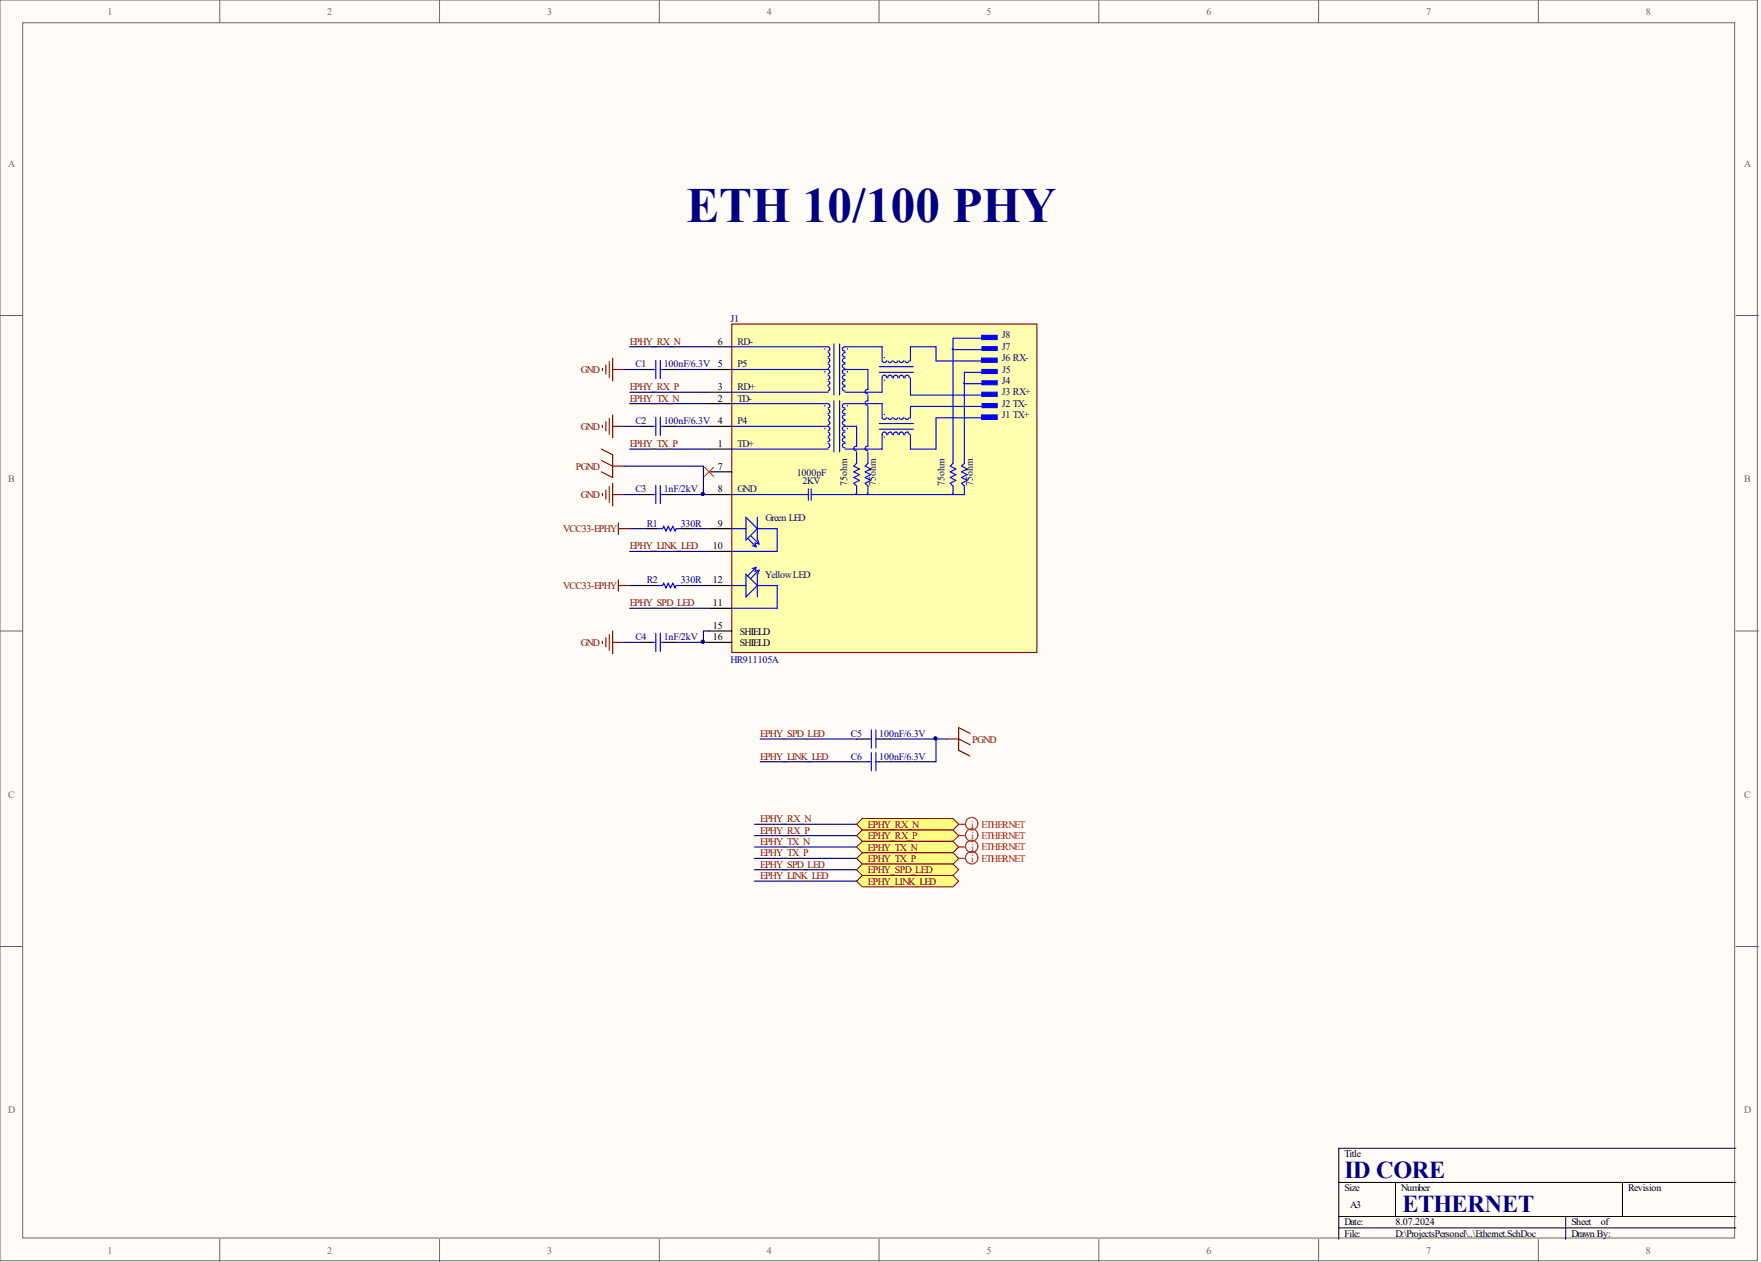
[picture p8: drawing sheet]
<svg xmlns="http://www.w3.org/2000/svg" width="393mm" height="282mm" viewBox="0 0 393 282" stroke-linecap="round" stroke-linejoin="round" font-family="sans-serif">
<defs><g id="words">
<text font-size="11" fill="#000080" x="153.3" y="49.5">ETH 10/100 PHY</text>
<g font-size="5.4" fill="#000080">
<text x="300.3" y="263.2">ID CORE</text>
<text x="313.3" y="270.7">ETHERNET</text>
</g>
<g font-size="2.2" fill="#696969">
<text x="24" y="3.3">1</text>
<text x="73.1" y="3.3">2</text>
<text x="122.2" y="3.3">3</text>
<text x="171.3" y="3.3">4</text>
<text x="220.4" y="3.3">5</text>
<text x="269.5" y="3.3">6</text>
<text x="318.6" y="3.3">7</text>
<text x="367.6" y="3.3">8</text>
<text x="1.9" y="37.2">A</text>
<text x="389.6" y="37.2">A</text>
<text x="1.9" y="107.7">B</text>
<text x="389.6" y="107.7">B</text>
<text x="1.9" y="178.1">C</text>
<text x="389.6" y="178.1">C</text>
<text x="1.9" y="248.6">D</text>
<text x="389.6" y="248.6">D</text>
<text x="24" y="280.1">1</text>
<text x="73.1" y="280.1">2</text>
<text x="122.2" y="280.1">3</text>
<text x="171.3" y="280.1">4</text>
<text x="220.4" y="280.1">5</text>
<text x="269.5" y="280.1">6</text>
<text x="318.6" y="280.1">7</text>
<text x="367.6" y="280.1">8</text>
</g>
<g font-size="2.2" fill="#000080">
<text x="163.2" y="71.9">J1</text>
<text x="164.7" y="77">RD-</text>
<text x="223.8" y="75.5">J8</text>
<text x="141.9" y="82.1">C1</text>
<text x="148.3" y="82.1">100nF/6.3V</text>
<text x="164.7" y="82.1">P5</text>
<text x="223.8" y="78.1">J7</text>
<text x="223.8" y="80.6">J6 RX-</text>
<text x="223.8" y="83.2">J5</text>
<text x="164.7" y="87.1">RD+</text>
<text x="164.7" y="89.7">TD-</text>
<text x="223.8" y="85.7">J4</text>
<text x="223.8" y="88.3">J3 RX+</text>
<text x="141.9" y="94.8">C2</text>
<text x="148.3" y="94.8">100nF/6.3V</text>
<text x="164.7" y="94.8">P4</text>
<text x="223.8" y="93.5">J1 TX+</text>
<text x="223.8" y="90.9">J2 TX-</text>
<text x="164.7" y="99.8">TD+</text>
<text x="178" y="106.2">1000pF</text>
<text x="141.9" y="110">C3</text>
<text x="148.3" y="110">1nF/2kV</text>
<text x="164.7" y="110">GND</text>
<text x="179.2" y="108.1">2KV</text>
<text x="189.2" y="108.6" transform="rotate(-90 189.2 108.6)">75ohm</text>
<text x="195.6" y="108.6" transform="rotate(-90 195.6 108.6)">75ohm</text>
<text x="210.9" y="108.6" transform="rotate(-90 210.9 108.6)">75ohm</text>
<text x="217.3" y="108.6" transform="rotate(-90 217.3 108.6)">75ohm</text>
<text x="144.5" y="117.6">R1</text>
<text x="152.1" y="117.6">330R</text>
<text x="171" y="116.4">Green LED</text>
<text x="144.5" y="130.3">R2</text>
<text x="152.1" y="130.3">330R</text>
<text x="170.9" y="129.2">YellowLED</text>
<text x="141.9" y="143">C4</text>
<text x="148.3" y="143">1nF/2kV</text>
<text x="163.2" y="148.1">HR911105A</text>
<text x="190.1" y="164.6">C5</text>
<text x="196.4" y="164.6">100nF/6.3V</text>
<text x="190.1" y="169.7">C6</text>
<text x="196.4" y="169.7">100nF/6.3V</text>
</g>
<g font-size="2.2" fill="#800000">
<text x="140.6" y="77">EPHY_RX_N</text>
<text x="129.7" y="83.3">GND</text>
<text x="140.6" y="87.1">EPHY_RX_P</text>
<text x="140.6" y="89.7">EPHY_TX_N</text>
<text x="129.7" y="96">GND</text>
<text x="140.6" y="99.8">EPHY_TX_P</text>
<text x="128.6" y="104.9">PGND</text>
<text x="129.7" y="111.3">GND</text>
<text x="125.8" y="118.9">VCC33-EPHY</text>
<text x="140.6" y="122.7">EPHY_LINK_LED</text>
<text x="125.8" y="131.6">VCC33-EPHY</text>
<text x="140.6" y="135.4">EPHY_SPD_LED</text>
<text x="129.7" y="144.3">GND</text>
<text x="169.8" y="164.6">EPHY_SPD_LED</text>
<text x="217.2" y="165.9">PGND</text>
<text x="169.8" y="169.7">EPHY_LINK_LED</text>
<text x="169.8" y="183.6">EPHY_RX_N</text>
<text x="193.9" y="184.9">EPHY_RX_N</text>
<text x="169.8" y="186.2">EPHY_RX_P</text>
<text x="169.8" y="188.7">EPHY_TX_N</text>
<text x="169.8" y="191.3">EPHY_TX_P</text>
<text x="193.9" y="187.4">EPHY_RX_P</text>
<text x="193.9" y="190">EPHY_TX_N</text>
<text x="169.8" y="193.8">EPHY_SPD_LED</text>
<text x="169.8" y="196.3">EPHY_LINK_LED</text>
<text x="193.9" y="192.5">EPHY_TX_P</text>
<text x="193.9" y="195.1">EPHY_SPD_LED</text>
<text x="193.9" y="197.6">EPHY_LINK_LED</text>
</g>
<g font-size="2.2">
<text x="160.3" y="77">6</text>
<text x="160.3" y="82.1">5</text>
<text x="160.3" y="87.1">3</text>
<text x="160.3" y="89.7">2</text>
<text x="160.3" y="94.8">4</text>
<text x="160.3" y="99.8">1</text>
<text x="160.3" y="104.9">7</text>
<text x="160.3" y="110">8</text>
<text x="160.3" y="117.6">9</text>
<text x="159.3" y="122.7">10</text>
<text x="159.3" y="130.3">12</text>
<text x="159.3" y="135.4">11</text>
<text x="159.3" y="140.5">15</text>
<text x="159.3" y="143">16</text>
<text x="165.2" y="141.7">SHIELD</text>
<text x="165.2" y="144.3">SHIELD</text>
<text x="300.3" y="258.5">Title</text>
<text x="300.3" y="266.1">Size</text>
<text x="301.6" y="269.9">A3</text>
<text x="313" y="266.1">Number</text>
<text x="363.7" y="266.1">Revision</text>
<text x="300.3" y="273.7">Date:</text>
<text x="311.7" y="273.7">8.07.2024</text>
<text x="351" y="273.7">Sheet</text>
<text x="357.6" y="273.7">of</text>
<text x="300.3" y="276.2">File:</text>
<text x="311.7" y="276.2">D:\ProjectsPersonel\..\Ethernet.SchDoc</text>
<text x="351" y="276.2">Drawn By:</text>
</g>
<g font-size="2.2" fill="#f00">
<text x="216.9" y="184.9">i</text>
<text x="219.2" y="184.9">ETHERNET</text>
<text x="216.9" y="187.4">i</text>
<text x="216.9" y="190">i</text>
<text x="219.2" y="187.4">ETHERNET</text>
<text x="219.2" y="189.9">ETHERNET</text>
<text x="216.9" y="192.5">i</text>
<text x="219.2" y="192.5">ETHERNET</text>
</g>
</g></defs>
<g fill="#fffcf8" stroke="#696969" stroke-width=".22">
<path d="M0 0h392.5v281.6h-392.5z"/>
<path d="M5.1 5.1h382.4v271.4h-382.4z"/>
</g>
<g fill="none" stroke="#696969" stroke-width=".22">
<path d="M49.1 0v5.1M98.2 0v5.1M147.3 0v5.1M196.4 0v5.1M245.4 0v5.1M294.5 0v5.1M343.6 0v5.1M0 70.5h5.1M387.7 70.5h5.1M0 140.9h5.1M387.7 140.9h5.1M0 211.4h5.1"/>
<path d="M387.7 211.4h5.1M49.1 276.8v5.1M98.2 276.8v5.1M147.3 276.8v5.1M196.4 276.8v5.1M245.4 276.8v5.1M294.5 276.8v5.1M343.6 276.8v5.1"/>
</g>
<path d="M387.7 256.5h-88.7v20.3M299 264.1h88.7M299 271.7h88.7M299 274.3h88.7M311.7 264.1v7.6M349.7 271.7v5.1M362.4 264.1v7.6" fill="none" stroke="#000" stroke-width=".22"/>
<path d="M163.5 72.4h68.1v73.3h-68.1z" fill="#ffffb0" stroke="#800000" stroke-width=".25"/>
<g fill="#00f" stroke="#00f" stroke-width=".25">
<path d="M219.3 92.7h3.4v1h-3.4z"/>
<path d="M219.2 80h3.5v.9h-3.5z"/>
<path d="M219.3 74.9h3.4v.9h-3.4z"/>
<path d="M219.3 87.6h3.4v.9h-3.4z"/>
<path d="M219.3 82.5h3.4v.9h-3.4z"/>
<path d="M219.4 90.1h3.3v.9h-3.3z"/>
<path d="M219.3 85.1h3.4v.8h-3.4z"/>
<path d="M219.3 77.5h3.4v.8h-3.4z"/>
</g>
<g fill="none" stroke="#00f" stroke-width=".25">
<path d="M163.5 77.5h21.5a.5 .5 0 0 1 .4 .5 .5 .5 0 0 1-.5 .4M185 78.7a.5 .5 0 0 1 .4 .5 .5 .5 0 0 1-.5 .5M186.3 76.8v11.4M187.5 76.8v11.4M188.2 79.4l.1 .2 .4 .1M188.7 78.4a.49 .49 0 0 1-.5-.5 .49 .49 0 0 1 .6-.4h8.2v3.1M188.8 78.7l-.4 .2-.3 .5M212.8 77.9h.1M212.9 78.1h6.9M219.8 75.5h-6.9v28l-.7 .6 1.3 .7-1.3 .6 1.3 .6-1.3 .7 1.3 .6-1.3 .6 .7 .7v1.9M163.5 82.5h21.5a.5 .5 0 0 1 .4 .6 .5 .5 0 0 1-.5 .4M163.5 87.6h21.5"/>
<path d="M163.5 90.1h21.5M163.5 95.2h21.5M184.2 83h.1M185 86.4a.5 .5 0 0 1 .4 .5 .5 .5 0 0 1-.5 .4M185 85.1l.2 .1 .1 .5M185 83.8a.5 .5 0 0 1 .4 .5 .5 .5 0 0 1-.5 .5M185 81.3a.51 .51 0 0 1 .4 .5 .51 .51 0 0 1-.4 .5M185 80a.5 .5 0 0 1 .4 .5 .5 .5 0 0 1-.5 .5M185 99.1a.5 .5 0 0 1 .4 .5 .5 .5 0 0 1-.5 .4M185 97.8l.2 .1 .1 .5M185 96.5a.5 .5 0 0 1 .4 .5 .5 .5 0 0 1-.5 .5M185 95.2a.5 .5 0 0 1 .4 .5 .5 .5 0 0 1-.5 .5"/>
<path d="M185 94a.5 .5 0 0 1 .4 .5 .5 .5 0 0 1-.5 .4M185 92.7a.5 .5 0 0 1 .4 .5 .5 .5 0 0 1-.5 .5M185 91.4a.5 .5 0 0 1 .4 .5 .5 .5 0 0 1-.5 .5M185 90.2a.5 .5 0 0 1 .4 .5 .5 .5 0 0 1-.5 .4M185.3 98.3l-.4 .4M185.3 85.6l-.4 .5M186.3 89.5v11.4M187.5 89.5v11.4M188.2 92l.1 .3 .4 .1M188.7 83.5a.49 .49 0 0 1-.5-.5 .49 .49 0 0 1 .6-.5h5.1v4.5a.5 .5 0 0 0-.7 .4 .5 .5 0 0 0 .6 .6M188.8 80a.49 .49 0 0 0-.6 .5 .49 .49 0 0 0 .5 .5M188.8 81.3a.5 .5 0 0 0-.6 .4 .5 .5 0 0 0 .6 .6"/>
<path d="M188.8 83.8a.49 .49 0 0 0-.6 .5 .49 .49 0 0 0 .5 .5M188.8 85.1a.49 .49 0 0 0-.6 .4 .49 .49 0 0 0 .5 .6M188.8 86.4a.49 .49 0 0 0-.6 .4 .49 .49 0 0 0 .5 .5M188.8 90.2a.49 .49 0 0 0-.6 .4 .49 .49 0 0 0 .5 .5M188.8 92.7a.49 .49 0 0 0-.6 .5 .49 .49 0 0 0 .5 .5M188.8 94a.49 .49 0 0 0-.6 .4 .49 .49 0 0 0 .5 .5M188.8 95.2a.49 .49 0 0 0-.6 .5 .49 .49 0 0 0 .5 .5M188.8 96.5a.49 .49 0 0 0-.6 .5 .49 .49 0 0 0 .5 .5M188.8 97.8a.49 .49 0 0 0-.6 .4 .49 .49 0 0 0 .5 .5M188.8 99.1a.49 .49 0 0 0-.6 .4 .49 .49 0 0 0 .5 .5M188.8 91.4l-.4 .2-.2 .5M188.8 95.2h2.5v4.5a.49 .49 0 0 0-.6 .4 .49 .49 0 0 0 .6 .6"/>
<path d="M188.8 90.1h8.2v3.2M189.3 83h.1M193.9 88.2v1.3a.49 .49 0 0 0-.7 .5 .49 .49 0 0 0 .6 .5M193.9 90.8v8.9a.49 .49 0 0 0-.7 .4 .49 .49 0 0 0 .6 .6M196.4 83.2h7.6M196.4 81.9h7.6M196.4 94.6h7.6M196.4 95.9h7.6M197 84.4v3.2h-8.2M197 97.1v3.2h-8.2M198 80.6a.49 .49 0 0 1-.4 .4 .49 .49 0 0 1-.5-.4M198 84.4a.49 .49 0 0 0-.5-.6 .49 .49 0 0 0-.4 .6"/>
<path d="M198 93.3a.49 .49 0 0 1-.4 .4 .49 .49 0 0 1-.5-.4M198 97.1a.49 .49 0 0 0-.5-.6 .49 .49 0 0 0-.4 .6M199.3 80.6a.49 .49 0 0 1-.5 .4 .49 .49 0 0 1-.5-.4M199.3 84.4a.49 .49 0 0 0-.5-.6 .49 .49 0 0 0-.5 .6M199.3 93.3a.49 .49 0 0 1-.5 .4 .49 .49 0 0 1-.5-.4M199.3 97.1a.49 .49 0 0 0-.5-.6 .49 .49 0 0 0-.5 .6M200.6 80.6a.49 .49 0 0 1-.5 .4 .49 .49 0 0 1-.5-.4M200.6 84.4a.49 .49 0 0 0-.6-.6 .49 .49 0 0 0-.4 .6M200.6 93.3a.49 .49 0 0 1-.5 .4 .49 .49 0 0 1-.5-.4M200.6 97.1a.49 .49 0 0 0-.6-.6 .49 .49 0 0 0-.4 .6M201.8 80.6a.49 .49 0 0 1-.4 .4 .49 .49 0 0 1-.5-.4M201.8 84.4a.49 .49 0 0 0-.5-.6 .49 .49 0 0 0-.4 .6"/>
<path d="M201.8 93.3a.49 .49 0 0 1-.4 .4 .49 .49 0 0 1-.5-.4M201.8 97.1a.49 .49 0 0 0-.5-.6 .49 .49 0 0 0-.4 .6M203.1 80.6a.49 .49 0 0 1-.5 .4 .49 .49 0 0 1-.5-.4M203.1 84.4a.49 .49 0 0 0-.5-.6 .49 .49 0 0 0-.5 .6M203.1 93.3a.49 .49 0 0 1-.5 .4 .49 .49 0 0 1-.5-.4M203.1 97.1a.49 .49 0 0 0-.5-.6 .49 .49 0 0 0-.5 .6M203.4 80.6v-3.1h5.7v3.1h10.7M203.4 84.4v3.8h16.4M215.4 85.7h4.4M219.8 83.2h-4.4v20.3l-.6 .6 1.2 .7-1.2 .6 1.2 .6-1.2 .7 1.2 .6-1.2 .6 .6 .7v1.9h-34.2M219.8 93.3h-10.7v7h-5.7v-3.2M219.8 90.8h-16.4v2.5"/>
<path d="M147 118.1h1l.3-.5 .5 1 .5-1 .5 1 .5-1 .5 1 .2-.5h1.1M163.5 100.3h21.5M163.5 110.5h17.1M163.5 118.1h3.1M166.6 115.5l2.6 2.6-2.6 2.5zM167.6 119.6l1.9 1.9M169.2 115.5v5.1M169.2 118.1h4.4v5.1h-10.1M180.6 109.2v2.5M181.2 109.2v2.5M191.3 100.9v2.6l-.6 .6 1.3 .7-1.3 .6 1.3 .6-1.3 .7 1.3 .6-1.3 .6 .6 .7v1.9M193.9 100.9v2.6l-.7 .6 1.3 .7-1.3 .6 1.3 .6-1.3 .7 1.3 .6-1.3 .6 .7 .7v1.9"/>
<path d="M212.8 110.3h.1M147 130.8h1l.3-.5 .5 1 .5-1 .5 1 .5-1 .5 1 .2-.5h1.1M163.5 130.8h3.1M166.6 128.2l2.6 2.6-2.6 2.5zM167 120.2l1.9 1.9M168 121.9l.9 .2M168.9 126.7l-1.9 1.9M168.9 126.7l-.9 .3M168.9 126.7l-.2 .9 .8-.2M169.2 128.2v5.1M169.2 130.8h4.4v5.1h-10.1M169.3 120.6l.2 .9"/>
<path d="M169.5 127.4l-1.9 1.9M169.5 127.4l-.2 .8M169.5 121.5l-.8-.2 .2 .8"/>
<circle cx="184.2" cy="77.9" r=".01"/>
<circle cx="189.3" cy="77.9" r=".01"/>
<circle cx="197.5" cy="79.9" r=".01"/>
<circle cx="184.2" cy="95.7" r=".01"/>
<circle cx="184.2" cy="90.6" r=".01"/>
<circle cx="189.3" cy="95.7" r=".01"/>
<circle cx="189.3" cy="90.6" r=".01"/>
<circle cx="197.5" cy="92.5" r=".01"/>
<circle cx="197.5" cy="84.9" r=".01"/>
<circle cx="197.5" cy="97.6" r=".01"/>
<circle cx="215.3" cy="85.6" r=".04"/>
<circle cx="191.2" cy="110.3" r=".04"/>
<circle cx="193.7" cy="110.3" r=".04"/>
</g>
<g fill="none" stroke="#000" stroke-width=".25">
<path d="M158.4 77.5h5.1M158.4 82.5h5.1M158.4 87.6h5.1M158.4 90.1h5.1M158.4 95.2h5.1M144.5 118.1h2.5M152.1 118.1h2.5M158.4 100.3h5.1M158.4 110.5h5.1M158.4 118.1h5.1M158.4 105.4h5.1M144.5 130.8h2.5"/>
<path d="M152.1 130.8h2.5M158.4 123.2h5.1M158.4 130.8h5.1M158.4 135.9h5.1M158.4 140.9h5.1M158.4 143.5h5.1"/>
</g>
<g fill="none" stroke="#000080" stroke-width=".25">
<path d="M140.6 77.5h17.8M140.6 87.6h17.8M140.6 90.1h17.8M140.6 100.3h17.8M140.6 118.1h3.9M154.6 118.1h3.8M140.6 130.8h3.9M140.6 123.2h17.8M140.6 135.9h17.8M154.6 130.8h3.8M168.5 184.1h22.8M168.5 186.6h22.8"/>
<path d="M168.5 189.2h22.8M168.5 191.7h22.8"/>
</g>
<g fill="#ffff80" stroke="#800000" stroke-width=".22">
<path d="M192.6 182.8h20.3l1.2 1.3-1.2 1.3h-20.3l-1.3-1.3z" fill-rule="evenodd"/>
<path d="M192.6 185.4h20.3l1.2 1.2-1.2 1.3h-20.3l-1.3-1.3z" fill-rule="evenodd"/>
<path d="M192.6 187.9h20.3l1.2 1.3-1.2 1.3h-20.3l-1.3-1.3z" fill-rule="evenodd"/>
<path d="M192.6 190.5h20.3l1.2 1.2-1.2 1.3h-20.3l-1.3-1.3z" fill-rule="evenodd"/>
</g>
<path d="M168.5 194.3h22.8M168.5 196.8h22.8" fill="none" stroke="#000080" stroke-width=".25"/>
<g fill="#ffff80" stroke="#800000" stroke-width=".22">
<path d="M192.6 193h20.3l1.2 1.3-1.2 1.2h-20.3l-1.3-1.2z" fill-rule="evenodd"/>
<path d="M192.6 195.5h20.3l1.2 1.3-1.2 1.3h-20.3l-1.3-1.3z" fill-rule="evenodd"/>
</g>
<g fill="none" stroke="#800000" stroke-width=".25">
<path d="M136.8 80v5.1M134.6 82.3v.5M134.6 95v.5M135.3 81.5v2M135.3 94.2v2M136.1 80.8v3.5M136.1 93.5v3.5M136.8 92.7v5.1M136.8 82.5h2.6M136.8 95.2h2.6M134.3 100.3l2.5 1.3v5.1l-2.5-1.3M134.3 102.8l2.5 1.3h2.6"/>
<path d="M134.6 110.2v.5M135.3 109.4v2.1M136.1 108.7v3.5M136.8 107.9v5.1M136.8 110.5h2.6M138.1 116.8v2.6M138.1 118.1h2.5M138.1 129.5v2.5M138.1 130.8h2.5M134.6 143.2v.5M135.3 142.5v2M136.1 141.7v3.6"/>
<path d="M136.8 140.9v5.1M136.8 143.5h2.6M211.6 165.1h2.5l2.6 1.2M216.7 163.8l-2.6-1.3v5.1l2.6 1.3"/>
</g>
<path d="M143.2 95.2h2.5M143.2 82.5h2.5M148.3 95.2h2.5M148.3 82.5h2.5M143.2 110.5h2.5M148.3 110.5h2.5M143.2 143.5h2.5M148.3 143.5h2.5M191.3 170.1h2.6M191.3 165.1h2.6M196.4 170.1h2.5M196.4 165.1h2.5" fill="none" stroke="#000" stroke-width=".25"/>
<g fill="none" stroke="#00f" stroke-width=".25">
<path d="M145.7 95.2h.8M145.7 82.5h.8M146.5 80.5v4.1M146.5 93.2v4.1M147.5 80.5v4.1M147.5 93.2v4.1M147.5 95.2h.8M147.5 82.5h.8M145.7 110.5h.8M146.5 108.4v4.1M147.5 108.4v4.1M147.5 110.5h.8"/>
<path d="M145.7 143.5h.8M146.5 141.4v4.1M147.5 141.4v4.1M147.5 143.5h.8M193.9 170.1h.7M193.9 165.1h.7M194.6 163v4.1M194.6 168.1v4.1M195.6 163v4.1M195.6 168.1v4.1M195.6 170.1h.8M195.6 165.1h.8"/>
</g>
<g fill="none" stroke="#000080" stroke-width=".25">
<path d="M139.4 82.5h3.8M139.4 95.2h3.8M150.8 82.5h7.6M150.8 95.2h7.6M139.4 104.1h17.7v6.4M139.4 110.5h3.8M150.8 110.5h7.6M139.4 143.5h3.8M150.8 143.5h7.6M158.4 140.9h-1.3v2.6M169.8 165.1h21.5M169.8 170.1h21.5"/>
<path d="M198.9 165.1h12.7M209.1 165.1v5h-10.2"/>
</g>
<g fill="none" stroke="#f00" stroke-width=".25">
<path d="M214.1 184.1h1.6M214.1 186.6h1.6M214.1 189.2h1.6M214.1 191.7h1.6"/>
<circle cx="217" cy="184" r="1.39"/>
<circle cx="217" cy="186.5" r="1.38"/>
<circle cx="217" cy="189" r="1.38"/>
<circle cx="217" cy="191.6" r="1.38"/>
</g>
<path d="M157.4 104.4l2 2M159.4 104.4l-2 2" fill="none" stroke="#f00" stroke-width=".22"/>
<g fill="#000080" stroke="#000080" stroke-width=".22">
<circle cx="157" cy="143.3" r=".37"/>
<circle cx="157" cy="110.3" r=".37"/>
<circle cx="208.9" cy="164.9" r=".37"/>
</g>
<use href="#words"/>
</svg>
